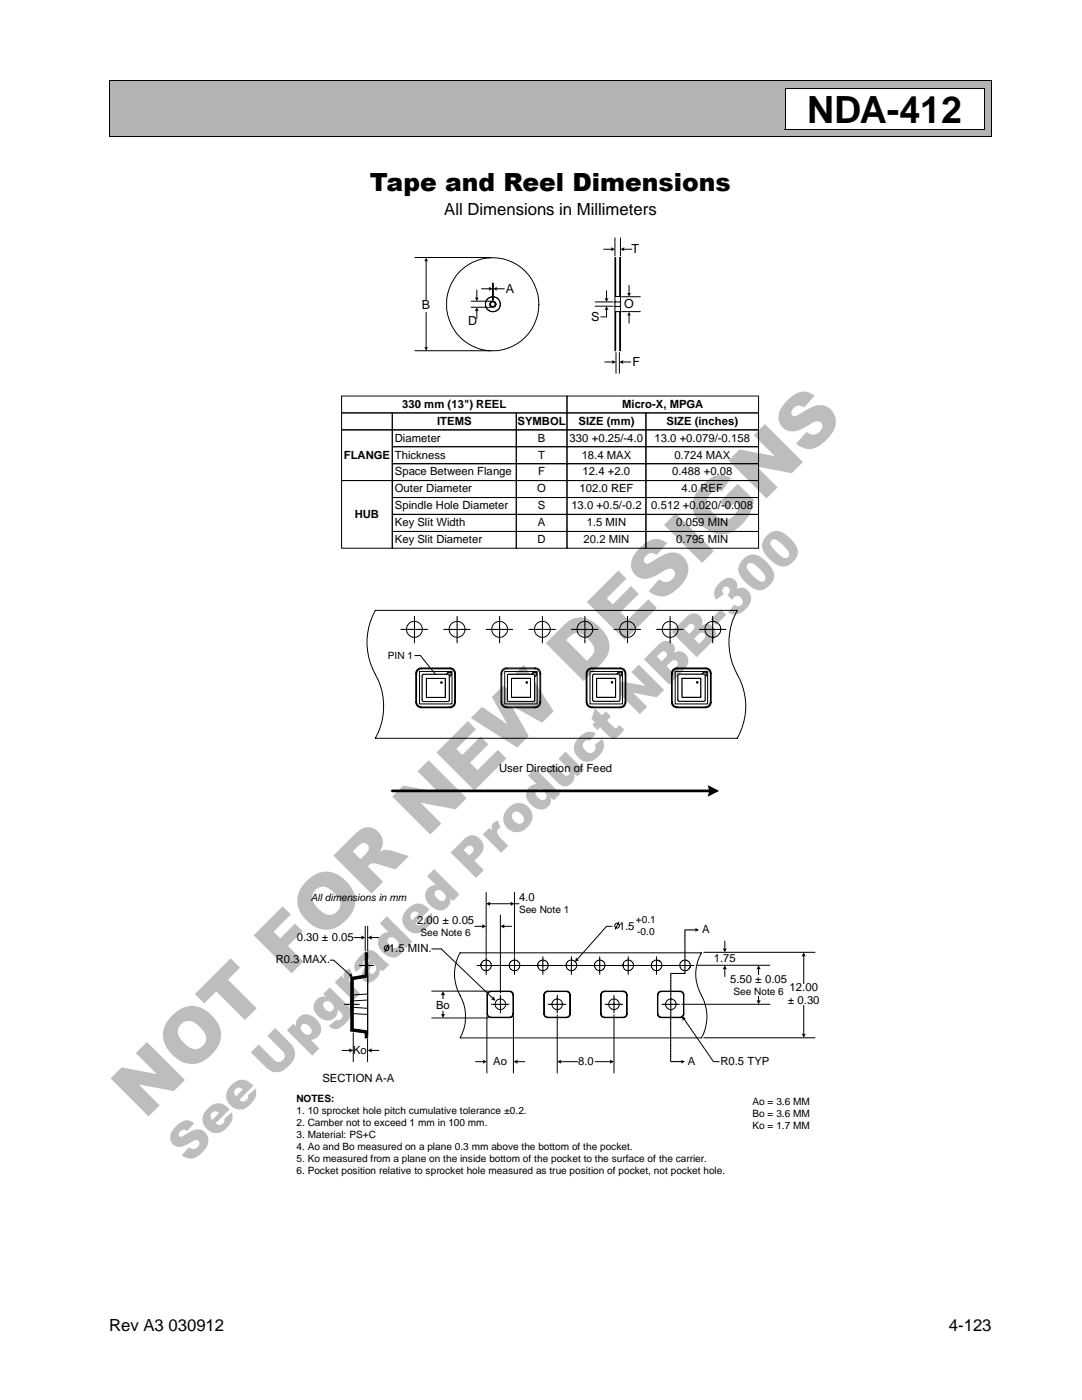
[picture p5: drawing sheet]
<svg xmlns="http://www.w3.org/2000/svg" width="216mm" height="279mm" viewBox="0 0 216 279" stroke-linecap="round" stroke-linejoin="round" font-family="sans-serif">
<defs><g id="words">
<text font-size="15" fill="#bdbdbd" x="28.9" y="223.6" transform="rotate(-45 28.9 223.6)">NOT FOR NEW DESIGNS</text>
<text font-size="10" fill="#bdbdbd" x="37.7" y="232.5" transform="rotate(-45 37.7 232.5)">See Upgraded Product NBB-300</text>
<text font-size="7.5" x="161.1" y="24.5">NDA-412</text>
<text font-size="5" x="73.8" y="38.1">Tape and Reel Dimensions</text>
<g font-size="3.3">
<text x="88.6" y="42.8">All Dimensions in Millimeters</text>
<text x="21.8" y="265.6">Rev A3 030912</text>
<text x="189.4" y="265.6">4-123</text>
</g>
<g font-size="2.5">
<text x="126" y="50.5">T</text>
<text x="100.9" y="58.4">A</text>
<text x="84.2" y="61.7">B</text>
<text x="93.4" y="64.8">D</text>
<text x="117.9" y="64">S</text>
<text x="124.5" y="61.5">O</text>
<text x="126.2" y="73">F</text>
</g>
<g font-size="2.3">
<text x="80.3" y="81.4">330 mm (13&quot;) REEL</text>
<text x="124.1" y="81.4">Micro-X, MPGA</text>
<text x="78.8" y="88.1">Diameter</text>
<text x="87.2" y="84.8">ITEMS</text>
<text x="103.3" y="84.8">SYMBOL</text>
<text x="107.3" y="88.1">B</text>
<text x="113.7" y="88.1">330 +0.25/-4.0</text>
<text x="115.4" y="84.8">SIZE (mm)</text>
<text x="130.6" y="88.1">13.0 +0.079/-0.158</text>
<text x="133" y="84.8">SIZE (inches)</text>
<text x="68.6" y="91.5">FLANGE</text>
<text x="78.8" y="91.5">Thickness</text>
<text x="78.8" y="94.9">Space Between Flange</text>
<text x="107.4" y="91.5">T</text>
<text x="107.4" y="94.9">F</text>
<text x="116.1" y="91.5">18.4 MAX</text>
<text x="116.2" y="94.9">12.4 +2.0</text>
<text x="134.1" y="94.9">0.488 +0.08</text>
<text x="134.6" y="91.5">0.724 MAX</text>
<text x="78.8" y="98.3">Outer Diameter</text>
<text x="78.8" y="101.6">Spindle Hole Diameter</text>
<text x="107.2" y="98.3">O</text>
<text x="107.3" y="101.6">S</text>
<text x="114" y="101.6">13.0 +0.5/-0.2</text>
<text x="115.6" y="98.3">102.0 REF</text>
<text x="130" y="101.6">0.512 +0.020/-0.008</text>
<text x="136" y="98.3">4.0 REF</text>
<text x="70.8" y="103.4">HUB</text>
<text x="78.8" y="105">Key Slit Width</text>
<text x="107.3" y="105">A</text>
<text x="117.1" y="105">1.5 MIN</text>
<text x="134.9" y="105">0.059 MIN</text>
<text x="78.8" y="108.4">Key Slit Diameter</text>
<text x="107.3" y="108.4">D</text>
<text x="116.4" y="108.4">20.2 MIN</text>
<text x="134.9" y="108.4">0.795 MIN</text>
<text x="99.6" y="154">User Direction of Feed</text>
<text x="103.6" y="179.8">4.0</text>
<text x="83.2" y="184.3">2.00 ± 0.05</text>
<text x="123.5" y="185.5">1.5</text>
<text x="59.2" y="187.8">0.30 ± 0.05</text>
<text x="77.6" y="190">1.5 MIN.</text>
<text x="140.1" y="186.2">A</text>
<text x="55" y="192.3">R0.3 MAX.</text>
<text x="142.4" y="192">1.75</text>
<text x="145.7" y="196.1">5.50 ± 0.05</text>
<text x="157.5" y="197.7">12.00</text>
<text x="87" y="201.3">Bo</text>
<text x="157.2" y="200.4">± 0.30</text>
<text x="64.3" y="215.9">SECTION A-A</text>
<text x="70.5" y="210.3">Ko</text>
<text x="98.4" y="212.6">Ao</text>
<text x="115.4" y="212.6">8.0</text>
<text x="137.3" y="212.6">A</text>
<text x="143.8" y="212.6">R0.5 TYP</text>
</g>
<g font-size="2">
<text x="77.4" y="131.4">PIN 1</text>
<text x="62" y="179.8">All dimensions in mm</text>
<text x="103.6" y="182.3">See Note 1</text>
<text x="126.9" y="184.3">+0.1</text>
<text x="83.9" y="186.8">See Note 6</text>
<text x="127.2" y="186.7">-0.0</text>
<text x="146.4" y="198.6">See Note 6</text>
<text x="59.1" y="219.9">NOTES:</text>
<text x="150.1" y="220.5">Ao = 3.6 MM</text>
<text x="59.1" y="222.3">1. 10 sprocket hole pitch cumulative tolerance ±0.2.</text>
<text x="59.1" y="224.7">2. Camber not to exceed 1 mm in 100 mm.</text>
<text x="59.1" y="227.1">3. Material: PS+C</text>
<text x="150.1" y="222.9">Bo = 3.6 MM</text>
<text x="150.1" y="225.3">Ko = 1.7 MM</text>
<text x="59.1" y="229.5">4. Ao and Bo measured on a plane 0.3 mm above the bottom of the pocket.</text>
<text x="59.1" y="231.9">5. Ko measured from a plane on the inside bottom of the pocket to the surface of the carrier.</text>
<text x="59.1" y="234.3">6. Pocket position relative to sprocket hole measured as true position of pocket, not pocket hole.</text>
</g>
</g></defs>
<path d="M21.8 16.1h176.1v11.2h-176.1z" fill="#b3b3b3"/>
<path d="M21.8 16.1h176.1M21.8 16v11.3M197.9 16.1v11.3M21.7 27.3h176.2" fill="none" stroke="#000" stroke-width=".2"/>
<path d="M156.7 17.6h39.7v8.2h-39.7z" fill="#fff"/>
<path d="M156.7 17.6h39.7M156.7 17.5v8.3M196.4 17.6v8.3M156.6 25.8h39.8" fill="none" stroke="#000" stroke-width=".2"/>
<path d="M199.7 24.4h16.2v249.1h-16.2z" fill="#fff"/>
<g fill="none" stroke="#000" stroke-width=".2">
<path d="M98.3 60.1l.1 .2a.4 .4 0 0 1 .3 .6l.2 .1h-1.1l.2-.1a.42 .42 0 0 1 .3-.6z"/>
<circle cx="98.3" cy="60.7" r="9.3"/>
<circle cx="98.3" cy="60.7" r="1.5"/>
<circle cx="98.3" cy="60.7" r=".61"/>
</g>
<g fill="#fff" stroke="#000" stroke-width=".2">
<path d="M98.3 60.1v.4z"/>
<path d="M98.5 60.8l.3 .2z"/>
<path d="M97.8 61l.4-.2z"/>
<circle cx="98.3" cy="60.7" r=".39"/>
</g>
<circle cx="98.3" cy="60.7" r=".35" fill="#fff"/>
<path d="M82.8 51.4h15.2M85 52v17.4M95.1 57.9v1.6M96.1 57.6h1.6M98.3 56.5v3.4M98.4 56.5v3.4M99 57.6h1.6M82.8 70h15.2M94 60.1h4M94 61.3h4M95.1 61.9v1.7" fill="none" stroke="#000" stroke-width=".2"/>
<path d="M85 51.4l.4 .8h-.8zM97.5 57.2l.8 .4-.8 .4zM98.4 57.6l.8-.4v.8zM84.6 69.2l.4 .1 .4-.1-.4 .8zM94.7 59.3l.3 .1 .5-.1-.4 .8zM95.1 61.3l.4 .8h-.8z" fill="#000"/>
<path d="M83.9 59.9h2.2v2.2h-2.2z" fill="#fff"/>
<g fill="none" stroke="#000" stroke-width=".2">
<path d="M120.5 49.7h1.6M121 58v1.7M122.7 51.4h.2v7.8h.8v-7.8h.1v18.6h-.1v-7.8h-.8v7.8h-.2zM122.7 47.5v3.6M123.8 47.5v3.6M124 59.2h3.8M124.4 49.7h1.7M125.5 57v1.6M68.2 79h44.9v3.4h-44.9zM113.1 79h38.3v3.4h-38.3zM118.8 60.3h3.5M118.8 61.1h3.5"/>
<path d="M120.7 72.2h1.6M121 61.7v1.5h-1.1M122.7 60.3h1.1M122.7 61.2h1.1M122.9 70.4v4.1M123.6 70.4v4.1M124 62.2h3.8M124.2 72.2h1.7M125.5 62.8v1.7M68.2 82.4h10.1v3.4h-10.1zM68.2 85.8h10.1v10.1h-10.1zM68.2 95.9h10.1v13.5h-10.1z"/>
<path d="M78.3 82.4h24.7v3.4h-24.7zM78.3 85.8h24.7v3.4h-24.7zM78.3 89.2h24.7v3.3h-24.7zM78.3 92.5h24.7v3.4h-24.7zM78.3 95.9h24.7v3.4h-24.7zM78.3 99.3h24.7v3.4h-24.7zM103 82.4h10.1v3.4h-10.1zM103 85.8h10.1v3.4h-10.1zM103 89.2h10.1v3.3h-10.1zM103 92.5h10.1v3.4h-10.1zM103 95.9h10.1v3.4h-10.1zM103 99.3h10.1v3.4h-10.1z"/>
<path d="M113.1 82.4h15.8v3.4h-15.8zM113.1 85.8h15.8v3.4h-15.8zM113.1 89.2h15.8v3.3h-15.8zM113.1 92.5h15.8v3.4h-15.8zM113.1 95.9h15.8v3.4h-15.8zM113.1 99.3h15.8v3.4h-15.8zM128.9 82.4h22.5v3.4h-22.5zM128.9 85.8h22.5v3.4h-22.5zM128.9 89.2h22.5v3.3h-22.5zM128.9 92.5h22.5v3.4h-22.5zM128.9 95.9h22.5v3.4h-22.5zM128.9 99.3h22.5v3.4h-22.5z"/>
<path d="M78.3 102.7h24.7v3.4h-24.7zM78.3 106.1h24.7v3.3h-24.7zM103 102.7h10.1v3.4h-10.1zM103 106.1h10.1v3.3h-10.1zM113.1 102.7h15.8v3.4h-15.8zM113.1 106.1h15.8v3.3h-15.8zM128.9 102.7h22.5v3.4h-22.5zM128.9 106.1h22.5v3.3h-22.5zM74.9 121.8h72.2a13.4 13.4 0 0 0 .6 13.9 12.8 12.8 0 0 1-.6 11.6h-72.2a13.5 13.5 0 0 0-.5-13.8 13 13 0 0 1 .5-11.7zM80 125.6h.3M80.4 125.6h.1M80.5 125.6h.3"/>
<path d="M80.9 125.6h.1M81.1 125.6h.3M81.5 125.6h.1M81.6 125.6h.3M82 125.6h.1M82.1 125.6h.3M82.5 125.6h.1M82.7 125.3v.3h.3M82.7 123h.1M82.7 123.1v.3M82.7 123.5v.1M82.7 123.7v.3"/>
<path d="M82.7 124.1h.1M82.7 124.2v.3M82.7 124.6v.1M82.7 124.8v.3M82.7 125.2h.1M82.7 125.7v.1M82.7 125.8v.3M82.7 126.2v.1M82.7 126.4v.3M82.7 126.8h.1M82.7 126.9v.3M82.7 127.3v.1"/>
<path d="M82.7 127.5v.3M82.7 127.8v.1M82.7 128v.3M83.1 125.6h.1M83.2 125.6h.3M83.6 125.6h.1M83.8 125.6h.3M84.2 125.6h.1M84.3 125.6h.3M84.7 125.6h.1M84.9 125.6h.3M85.2 125.6h.1"/>
<path d="M88.5 125.6h.3M88.9 125.6h.1M89 125.6h.3M89.5 125.6h.1M89.6 125.6h.3M90 125.6h.1M90.1 125.6h.3M90.5 125.6h.1M90.7 125.6h.3M91.1 125.6h.1M91.2 125.3v.3h.3M91.2 123h.1"/>
<path d="M91.2 123.1v.3M91.2 123.5v.1M91.2 123.7v.3M91.2 124.1h.1M91.2 124.2v.3M91.2 124.6v.1M91.2 124.8v.3M91.2 125.2h.1M91.2 125.7v.1M91.2 125.8v.3M91.2 126.2v.1M91.2 126.4v.3"/>
<path d="M91.2 126.8h.1M91.2 126.9v.3M91.2 127.3v.1M91.2 127.5v.3M91.2 127.8v.1M91.2 128v.3M91.6 125.6h.1M91.8 125.6h.3M92.1 125.6h.1M92.3 125.6h.3M92.7 125.6h.1M92.8 125.6h.3"/>
<path d="M93.2 125.6h.1M93.4 125.6h.3M93.8 125.6h.1M97 125.6h.3M97.4 125.6h.1M97.5 125.6h.3M97.9 125.6h.1M98.1 125.6h.3M98.5 125.6h.1M98.6 125.6h.3M99 125.6h.1M99.2 125.6h.3"/>
<path d="M99.5 125.6h.1M99.7 125.3v.3h.3M99.7 123h.1M99.7 123.1v.3M99.7 123.5v.1M99.7 123.7v.3M99.7 124.1h.1M99.7 124.2v.3M99.7 124.6v.1M99.7 124.8v.3M99.7 125.2h.1M99.7 125.7v.1"/>
<path d="M99.7 125.8v.3M99.7 126.2v.1M99.7 126.4v.3M99.7 126.8h.1M99.7 126.9v.3M99.7 127.3v.1M99.7 127.5v.3M99.7 127.8v.1M99.7 128v.3M100.1 125.6h.1M100.2 125.6h.3M100.6 125.6h.1"/>
<path d="M100.8 125.6h.3M101.2 125.6h.1M101.3 125.6h.3M101.7 125.6h.1M101.9 125.6h.3M102.3 125.6h.1M105.5 125.6h.3M105.9 125.6h.1M106.1 125.6h.3M106.4 125.6h.1M106.6 125.6h.3M107 125.6h.1"/>
<path d="M107.1 125.6h.3M107.5 125.6h.1M107.7 125.6h.3M108.1 125.6h.1M108.2 125.3v.3h.3M108.2 123h.1M108.2 123.1v.3M108.2 123.5v.1M108.2 123.7v.3M108.2 124.1h.1M108.2 124.2v.3M108.2 124.6v.1"/>
<path d="M108.2 124.8v.3M108.2 125.2h.1M108.2 125.7v.1M108.2 125.8v.3M108.2 126.2v.1M108.2 126.4v.3M108.2 126.8h.1M108.2 126.9v.3M108.2 127.3v.1M108.2 127.5v.3M108.2 127.8v.1M108.2 128v.3"/>
<path d="M108.6 125.6h.1M108.8 125.6h.3M109.1 125.6h.1M109.3 125.6h.3M109.7 125.6h.1M109.8 125.6h.3M110.2 125.6h.1M110.4 125.6h.3M110.8 125.6h.1M114 125.6h.3M114.4 125.6h.1M114.5 125.6h.4"/>
<path d="M114.9 125.6h.1M115.1 125.6h.3M115.5 125.6h.1M115.6 125.6h.3M116 125.6h.1M116.2 125.6h.3M116.5 125.6h.1M116.7 125.3v.3h.3M116.7 123h.1M116.7 123.1v.3M116.7 123.5v.1M116.7 123.7v.3"/>
<path d="M116.7 124.1h.1M116.7 124.2v.3M116.7 124.6v.1M116.7 124.8v.3M116.7 125.2h.1M116.7 125.7v.1M116.7 125.8v.3M116.7 126.2v.1M116.7 126.4v.3M116.7 126.8h.1M116.7 126.9v.3M116.7 127.3v.1"/>
<path d="M116.7 127.5v.3M116.7 127.8v.1M116.7 128v.3M117.1 125.6h.1M117.2 125.6h.3M117.6 125.6h.1M117.8 125.6h.3M118.2 125.6h.1M118.3 125.6h.3M118.7 125.6h.1M118.9 125.6h.3M119.3 125.6h.1"/>
<path d="M122.5 125.6h.3M122.9 125.6h.1M123.1 125.6h.3M123.4 125.6h.1M123.6 125.6h.3M124 125.6h.1M124.1 125.6h.3M124.5 125.6h.1M124.7 125.6h.3M125.1 125.6h.1M125.2 125.3v.3h.3M125.2 123h.1"/>
<path d="M125.2 123.1v.3M125.2 123.5v.1M125.2 123.7v.3M125.2 124.1h.1M125.2 124.2v.3M125.2 124.6v.1M125.2 124.8v.3M125.2 125.2h.1M125.2 125.7v.1M125.2 125.8v.3M125.2 126.2v.1M125.2 126.4v.3"/>
<path d="M125.2 126.8h.1M125.2 126.9v.3M125.2 127.3v.1M125.2 127.5v.3M125.2 127.8v.1M125.2 128v.3M125.6 125.6h.1M125.8 125.6h.3M126.2 125.6h.1M126.3 125.6h.3M126.7 125.6h.1M126.8 125.6h.3"/>
<path d="M127.2 125.6h.1M127.4 125.6h.3M127.8 125.6h.1M131 125.6h.3M131.4 125.6h.1M131.6 125.6h.2M131.9 125.6h.1M132.1 125.6h.3M132.5 125.6h.1M132.6 125.6h.3M133 125.6h.1M133.2 125.6h.3"/>
<path d="M133.6 125.6h.1M133.7 125.3v.3h.3M133.7 123h.1M133.7 123.1v.3M133.7 123.5v.1M133.7 123.7v.3M133.7 124.1h.1M133.7 124.2v.3M133.7 124.6v.1M133.7 124.8v.3M133.7 125.2h.1M133.7 125.7v.1"/>
<path d="M133.7 125.8v.3M133.7 126.2v.1M133.7 126.4v.3M133.7 126.8h.1M133.7 126.9v.3M133.7 127.3v.1M133.7 127.5v.3M133.7 127.8v.1M133.7 128v.3M134.1 125.6h.1M134.2 133.7l.2-.2 .6-.2h5.8a1.02 1.02 0 0 1 1.1 1.1v5.8a1.05 1.05 0 0 1-1.1 1h-5.8a1.09 1.09 0 0 1-1-1v-5.8zM134.2 125.6h.4"/>
<path d="M134.3 133.9l.6-.4h.3h5.5a1.02 1.02 0 0 1 1.1 1v5.5a1.09 1.09 0 0 1-1.1 1.1h-5.5a1.09 1.09 0 0 1-1.1-1.1v-5.5zM134.6 125.6h.1M134.7 134h6.5v6.5h-6.5zM134.8 125.6h.3M135.2 125.6h.1M135.3 125.6h.3M135.7 125.6h.1M135.9 125.6h.3M136.2 125.6h.1M136.4 140h3.2M139.5 125.6h.3M139.9 125.6h.1"/>
<path d="M140.1 134.6l.3-.4h.7v.6M140.1 125.6h.3M140.5 125.6h.1M140.6 125.6h.3M141 125.6h.1M141.1 125.6h.3M141.5 125.6h.1M141.7 125.6h.3M142.1 125.6h.1M142.2 123h.1M142.2 123.1v.3M142.2 123.5v.1"/>
<path d="M142.2 123.7v.3M142.2 124.1h.1M142.2 124.2v.3M142.2 124.6v.1M142.2 124.8v.3M142.2 125.2h.1M142.2 125.3v.3h.3M142.2 125.7v.1M142.2 125.8v.3M142.2 126.2v.1M142.2 126.4v.3M142.2 126.8h.1"/>
<path d="M142.2 126.9v.3M142.2 127.3v.1M142.2 127.5v.3M142.2 127.8v.1M142.2 128v.3M142.6 125.6h.1M142.8 125.6h.3M143.2 125.6h.1M143.3 125.6h.3M143.7 125.6h.1M143.8 125.6h.3M144.2 125.6h.1"/>
<path d="M144.4 125.6h.3M144.8 125.6h.1"/>
<circle cx="82.7" cy="125.6" r="1.59"/>
<circle cx="91.2" cy="125.6" r="1.58"/>
<circle cx="99.7" cy="125.6" r="1.58"/>
<circle cx="108.2" cy="125.6" r="1.59"/>
<circle cx="116.7" cy="125.6" r="1.59"/>
<circle cx="125.2" cy="125.6" r="1.59"/>
<circle cx="133.7" cy="125.6" r="1.59"/>
<circle cx="142.2" cy="125.6" r="1.58"/>
</g>
<path d="M121.9 49.3l.8 .4-.8 .4zM123.8 49.7l.8-.4v.8zM125.1 58.4h.8l-.4 .8zM120.6 59.5h.8l-.4 .8zM121 61.1l.4 .8h-.8zM122.1 71.9l.8 .3-.8 .4zM123.6 72.2l.8-.3v.7zM125.5 62.2l.4 .8-.2-.1-.6 .1zM141.2 156.7l2.3 1.1-2.3 1.2 .2-.9z" fill="#000"/>
<path d="M78.3 157.8h63.5" fill="none" stroke="#000" stroke-width=".54"/>
<path d="M140.4 134.2h.7v.5l-.8 .8h-.7v-.5z" fill="#9a9a9a" stroke="#000" stroke-width=".2"/>
<path d="M135.3 134.7l.2-.1h5l.2 .2-.1 5-.2 .2h-4.9l-.2-.2z" fill="none" stroke="#000" stroke-width=".2"/>
<path d="M135.4 134.6h5l.3 .1v5.1l-.3 .2-5-.1-.1-.2v-4.9z" fill="#fff" stroke="#000" stroke-width=".2"/>
<g fill="none" stroke="#000" stroke-width=".2">
<path d="M117.2 133.7l.8-.4h5.8a1.02 1.02 0 0 1 1.1 1.1v5.8a1.09 1.09 0 0 1-1.1 1h-5.8a1.13 1.13 0 0 1-1-1v-5.8zM117.3 133.9l.9-.4h5.5a1.02 1.02 0 0 1 1 1v5.5a1.09 1.09 0 0 1-1 1.1h-5.5a1.12 1.12 0 0 1-1.1-1.1v-5.5zM117.7 134h6.5v6.5h-6.5zM119.1 135.4h.1M119.1 135.5h.1M119.1 135.6v.1M119.1 135.7v.1M119.1 135.9h.1M119.1 136h.1M119.1 136.1h.1M119.1 136.2h.1M119.1 136.4h.1"/>
<path d="M119.1 136.5h.1M119.1 136.6h.1M119.1 136.7h.1M119.1 136.8v.1M119.1 136.9v.1M119.1 137.1h.1M119.1 137.2h.1M119.1 137.3v.1M119.1 137.4v.1M119.1 137.5v.1M119.1 137.7h.1M119.1 137.8h.1"/>
<path d="M119.1 137.9h.1M119.1 138v.1M119.1 138.2h.1M119.1 138.3h.1M119.1 138.4h.1M119.1 138.5h.1M119.1 138.6v.1M119.1 138.7v.1M119.1 138.9h.1M119.1 139h.1M119.1 139.1h.1M119.2 135.4h.1"/>
<path d="M119.2 139.1h.1M119.3 135.4h.1M119.3 139.1h.1M119.3 140h3.3M119.4 135.4h.1M119.5 139.1h.1M119.5 135.4h.1M119.6 139.1h.1M119.7 135.4h.1M119.7 139.1h.1M119.8 135.4h.1M119.8 139.1h.1"/>
<path d="M119.9 135.4h.1M120 139.1h.1M120 135.4h.1M120.1 139.1h.1M120.1 135.4h.1M120.2 139.1h.1M120.3 135.4h.1M120.3 139.1h.1M120.4 135.4h.1M120.4 139.1h.1M120.5 135.4h.1M120.5 139.1h.1"/>
<path d="M120.6 135.4h.1M120.7 139.1h.1M120.8 135.4h.1M120.8 139.1h.1M120.9 135.4h.1M120.9 139.1h.1M121 135.4h.1M121 139.1h.1M121.1 135.4h.1M121.1 139.1h.1M121.2 135.4h.1M121.3 139.1h.1"/>
<path d="M121.3 135.4h.1M121.4 139.1h.1M121.5 135.4h.1M121.5 139.1h.1M121.6 135.4h.1M121.6 139.1h.1M121.7 135.4h.1M121.8 139.1h.1M121.8 135.4h.1M121.9 139.1h.1M121.9 135.4h.1M122 139.1h.1"/>
<path d="M122.1 135.4h.1M122.1 139.1h.1M122.2 135.4h.1M122.2 139.1h.1M122.3 135.4h.1M122.3 139.1h.1M122.4 135.4h.1M122.5 139.1h.1M122.6 135.4h.1M122.6 139.1h.1M122.7 135.4h.1M122.7 139.1h.1"/>
<path d="M122.8 135.4h.1M122.9 139.1h-.1M122.9 135.4h.1M122.9 135.5h.1M122.9 135.6h.1M122.9 135.7h.1M122.9 135.8v.1M122.9 136h.1M122.9 136.1h.1M122.9 136.2h.1M122.9 136.3v.1M122.9 136.4v.1"/>
<path d="M122.9 136.6h.1M122.9 136.7h.1M122.9 136.8h.1M122.9 136.9h.1M122.9 137v.1M122.9 137.2h.1M122.9 137.3h.1M122.9 137.4h.1M122.9 137.5h.1M122.9 137.6v.1M122.9 137.8h.1M122.9 137.9h.1"/>
<path d="M122.9 138h.1M122.9 138.1v.1M122.9 138.2v.1M122.9 138.4h.1M122.9 138.5h.1M122.9 138.6h.1M122.9 138.7h.1M122.9 138.8v.1M122.9 139h.1M123.1 134.6l.3-.4h.7v.6M136.1 135.4h.1M136.1 135.5h.1"/>
<path d="M136.1 135.6v.1M136.1 135.7v.1M136.1 135.9h.1M136.1 136h.1M136.1 136.1h.1M136.1 136.2h.1M136.1 136.4h.1M136.1 136.5h.1M136.1 136.6h.1M136.1 136.7h.1M136.1 136.8v.1M136.1 136.9v.1"/>
<path d="M136.1 137.1h.1M136.1 137.2h.1M136.1 137.3v.1M136.1 137.4v.1M136.1 137.5v.1M136.1 137.7h.1M136.1 137.8h.1M136.1 137.9h.1M136.1 138v.1M136.1 138.2h.1M136.1 138.3h.1M136.1 138.4h.1"/>
<path d="M136.1 138.5h.1M136.1 138.6v.1M136.1 138.7v.1M136.1 138.9h.1M136.1 139h.1M136.1 139.1h.1M136.2 135.4h.1M136.2 139.1h.1M136.3 135.4h.1M136.4 139.1h.1M136.4 135.4h.1M136.5 139.1h.1"/>
<path d="M136.5 135.4h.1M136.6 139.1h.1M136.7 135.4h.1M136.7 139.1h.1M136.8 135.4h.1M136.8 139.1h.1M136.9 135.4h.1M136.9 139.1h.1M137 135.4h.1M137.1 139.1h.1M137.2 135.4h.1M137.2 139.1h.1"/>
<path d="M137.3 135.4h.1M137.3 139.1h.1M137.4 135.4h.1M137.4 139.1h.1M137.5 135.4h.1M137.5 139.1h.1M137.6 135.4h.1M137.7 139.1h.1M137.8 135.4h.1M137.8 139.1h.1M137.9 135.4h.1M137.9 139.1h.1"/>
<path d="M138 135.4h.1M138 139.1h.1M138.1 135.4h.1M138.2 139.1h.1M138.2 135.4h.1M138.3 139.1h.1M138.4 135.4h.1M138.4 139.1h.1M138.5 135.4h.1M138.5 139.1h.1M138.6 135.4h.1M138.6 139.1h.1"/>
<path d="M138.7 135.4h.1M138.7 139.1h.1M138.8 135.4h.1M138.9 139.1h.1M139 135.4h.1M139 139.1h.1M139.1 135.4h.1M139.1 139.1h.1M139.2 135.4h.1M139.2 139.1h.1M139.3 135.4h.1M139.3 139.1h.1"/>
<path d="M139.4 135.4h.1M139.5 139.1h.1M139.6 135.4h.1M139.6 139.1h.1M139.7 135.4h.1M139.7 139.1h.1M139.8 135.4h.1M139.8 139.1h.1M139.8 135.5h.1M139.8 135.6h.1M139.8 135.7h.1M139.8 135.8v.1"/>
<path d="M139.8 136h.1M139.8 136.1h.1M139.8 136.2h.1M139.8 136.3v.1M139.8 136.4v.1M139.8 136.6h.1M139.8 136.7h.1M139.8 136.8h.1M139.8 136.9h.1M139.8 137v.1M139.8 137.2h.1M139.8 137.3h.1"/>
<path d="M139.8 137.4h.1M139.8 137.5h.1M139.8 137.6v.1M139.8 137.8h.1M139.8 137.9h.1M139.8 138h.1M139.8 138.1v.1M139.8 138.2v.1M139.8 138.4h.1M139.8 138.5h.1M139.8 138.6h.1M139.8 138.7h.1"/>
<path d="M139.8 138.8v.1M139.8 139h.1"/>
</g>
<path d="M122 136.1h.3v.2h-.3zM139 136.1h.3v.2h-.3z" fill="#000"/>
<path d="M122 136.1h.3v.2h-.3zM139 136.1h.3v.2h-.3z" fill="#000" stroke="#000" stroke-width=".2"/>
<path d="M123.4 134.2h.7v.5l-.8 .8h-.7v-.5z" fill="#9a9a9a" stroke="#000" stroke-width=".2"/>
<path d="M118.3 134.7l.2-.1h5l.2 .2-.1 5-.2 .2h-4.9l-.2-.2z" fill="none" stroke="#000" stroke-width=".2"/>
<path d="M118.4 134.6h5.1l.2 .2v4.9l-.2 .2h-5.1l-.1-.2v-4.9z" fill="#fff" stroke="#000" stroke-width=".2"/>
<g fill="none" stroke="#000" stroke-width=".2">
<path d="M100.2 133.7l.5-.4h.3h5.8a1.02 1.02 0 0 1 1.1 1.1v5.8a1.09 1.09 0 0 1-1.1 1h-5.8a1.09 1.09 0 0 1-1-1v-5.8zM100.3 133.9l.9-.4h5.5a1.02 1.02 0 0 1 1 1v5.5a1.09 1.09 0 0 1-1 1.1h-5.5a1.09 1.09 0 0 1-1.1-1.1v-5.5zM100.7 134h6.5v6.5h-6.5zM102.1 135.4h.1M102.1 135.5h.1M102.1 135.6v.1M102.1 135.7v.1M102.1 135.9h.1M102.1 136h.1M102.1 136.1h.1M102.1 136.2h.1M102.1 136.4h.1"/>
<path d="M102.1 136.5h.1M102.1 136.6h.1M102.1 136.7h.1M102.1 136.8v.1M102.1 136.9v.1M102.1 137.1h.1M102.1 137.2h.1M102.1 137.3v.1M102.1 137.4v.1M102.1 137.5v.1M102.1 137.7h.1M102.1 137.8h.1"/>
<path d="M102.1 137.9h.1M102.1 138v.1M102.1 138.2h.1M102.1 138.3h.1M102.1 138.4h.1M102.1 138.5h.1M102.1 138.6v.1M102.1 138.7v.1M102.1 138.9h.1M102.1 139h.1M102.1 139.1h.1M102.2 135.4h.1"/>
<path d="M102.2 139.1h.1M102.3 135.4h.1M102.3 139.1h.1M102.3 140h3.3M102.4 135.4h.1M102.4 139.1h.1M102.6 135.4h.1M102.6 139.1h.1M102.7 135.4h.1M102.7 139.1h.1M102.8 135.4h.1M102.8 139.1h.1"/>
<path d="M102.9 135.4h.1M102.9 139.1h.1M103 135.4h.1M103.1 139.1h.1M103.1 135.4h.1M103.2 139.1h.1M103.3 135.4h.1M103.3 139.1h.1M103.4 135.4h.1M103.4 139.1h.1M103.5 135.4h.1M103.5 139.1h.1"/>
<path d="M103.6 135.4h.1M103.7 139.1h.1M103.7 135.4h.1M103.8 139.1h.1M103.9 135.4h.1M103.9 139.1h.1M104 135.4h.1M104 139.1h.1M104.1 135.4h.1M104.1 139.1h.1M104.2 135.4h.1M104.2 139.1h.1"/>
<path d="M104.4 135.4h.1M104.4 139.1h.1M104.5 135.4h.1M104.5 139.1h.1M104.6 135.4h.1M104.6 139.1h.1M104.7 135.4h.1M104.7 139.1h.1M104.8 135.4h.1M104.9 139.1h.1M104.9 135.4h.1M105 139.1h.1"/>
<path d="M105.1 135.4h.1M105.1 139.1h.1M105.2 135.4h.1M105.2 139.1h.1M105.3 135.4h.1M105.3 139.1h.1M105.4 135.4h.1M105.5 139.1h.1M105.5 135.4h.1M105.6 139.1h.1M105.7 135.4h.1M105.7 139.1h.1"/>
<path d="M105.8 135.4h.1M105.9 139.1h-.1M105.9 135.4h.1M105.9 135.5h.1M105.9 135.6h.1M105.9 135.7h.1M105.9 135.8v.1M105.9 136h.1M105.9 136.1h.1M105.9 136.2h.1M105.9 136.3v.1M105.9 136.4v.1"/>
<path d="M105.9 136.6h.1M105.9 136.7h.1M105.9 136.8h.1M105.9 136.9h.1M105.9 137v.1M105.9 137.2h.1M105.9 137.3h.1M105.9 137.4h.1M105.9 137.5h.1M105.9 137.6v.1M105.9 137.8h.1M105.9 137.9h.1"/>
<path d="M105.9 138h.1M105.9 138.1v.1M105.9 138.2v.1M105.9 138.4h.1M105.9 138.5h.1M105.9 138.6h.1M105.9 138.7h.1M105.9 138.8v.1M105.9 139h.1M106 134.6l.4-.4h.6v.6M119.1 135.4h.1M119.1 135.5h.1"/>
<path d="M119.1 135.6v.1M119.1 135.7v.1M119.1 135.9h.1M119.1 136h.1M119.1 136.1h.1M119.1 136.2h.1M119.1 136.4h.1M119.1 136.5h.1M119.1 136.6h.1M119.1 136.7h.1M119.1 136.8v.1M119.1 136.9v.1"/>
<path d="M119.1 137.1h.1M119.1 137.2h.1M119.1 137.3v.1M119.1 137.4v.1M119.1 137.5v.1M119.1 137.7h.1M119.1 137.8h.1M119.1 137.9h.1M119.1 138v.1M119.1 138.2h.1M119.1 138.3h.1M119.1 138.4h.1"/>
<path d="M119.1 138.5h.1M119.1 138.6v.1M119.1 138.7v.1M119.1 138.9h.1M119.1 139h.1M119.1 139.1h.1M119.2 135.4h.1M119.2 139.1h.1M119.3 135.4h.1M119.3 139.1h.1M119.4 135.4h.1M119.5 139.1h.1"/>
<path d="M119.5 135.4h.1M119.6 139.1h.1M119.7 135.4h.1M119.7 139.1h.1M119.8 135.4h.1M119.8 139.1h.1M119.9 135.4h.1M120 139.1h.1M120 135.4h.1M120.1 139.1h.1M120.1 135.4h.1M120.2 139.1h.1"/>
<path d="M120.3 135.4h.1M120.3 139.1h.1M120.4 135.4h.1M120.4 139.1h.1M120.5 135.4h.1M120.5 139.1h.1M120.6 135.4h.1M120.7 139.1h.1M120.8 135.4h.1M120.8 139.1h.1M120.9 135.4h.1M120.9 139.1h.1"/>
<path d="M121 135.4h.1M121 139.1h.1M121.1 135.4h.1M121.1 139.1h.1M121.2 135.4h.1M121.3 139.1h.1M121.3 135.4h.1M121.4 139.1h.1M121.5 135.4h.1M121.5 139.1h.1M121.6 135.4h.1M121.6 139.1h.1"/>
<path d="M121.7 135.4h.1M121.8 139.1h.1M121.8 135.4h.1M121.9 139.1h.1M121.9 135.4h.1M122 139.1h.1M122.1 135.4h.1M122.1 139.1h.1M122.2 135.4h.1M122.2 139.1h.1M122.3 135.4h.1M122.3 139.1h.1"/>
<path d="M122.4 135.4h.1M122.5 139.1h.1M122.6 135.4h.1M122.6 139.1h.1M122.7 135.4h.1M122.7 139.1h.1M122.8 135.4h.1M122.9 139.1h-.1M122.9 135.4h.1M122.9 135.5h.1M122.9 135.6h.1M122.9 135.7h.1"/>
<path d="M122.9 135.8v.1M122.9 136h.1M122.9 136.1h.1M122.9 136.2h.1M122.9 136.3v.1M122.9 136.4v.1M122.9 136.6h.1M122.9 136.7h.1M122.9 136.8h.1M122.9 136.9h.1M122.9 137v.1M122.9 137.2h.1"/>
<path d="M122.9 137.3h.1M122.9 137.4h.1M122.9 137.5h.1M122.9 137.6v.1M122.9 137.8h.1M122.9 137.9h.1M122.9 138h.1M122.9 138.1v.1M122.9 138.2v.1M122.9 138.4h.1M122.9 138.5h.1M122.9 138.6h.1"/>
<path d="M122.9 138.7h.1M122.9 138.8v.1M122.9 139h.1"/>
</g>
<path d="M105 136.1h.2v.2h-.2zM122 136.1h.3v.2h-.3z" fill="#000"/>
<path d="M105 136.1h.2v.2h-.2zM122 136.1h.3v.2h-.3z" fill="#000" stroke="#000" stroke-width=".2"/>
<path d="M105.6 135l.8-.8h.6v.6l-.7 .7-.7 .1z" fill="#9a9a9a" stroke="#000" stroke-width=".2"/>
<path d="M101.3 134.7l.2-.1h5l.2 .2-.1 5-.2 .2h-4.9l-.2-.2z" fill="none" stroke="#000" stroke-width=".2"/>
<path d="M101.3 134.7l.3-.1h4.9l.2 .3-.1 5-.2 .1h-4.8l-.3-.1z" fill="#fff" stroke="#000" stroke-width=".2"/>
<g fill="none" stroke="#000" stroke-width=".2">
<path d="M82.8 130.8h1.1l3.8 4.7M83.2 133.7l.5-.4h.3h5.8a1.02 1.02 0 0 1 1.1 1.1v5.8a1.09 1.09 0 0 1-1.1 1h-5.8a1.13 1.13 0 0 1-1-1v-5.8zM83.3 133.9l.9-.4h5.5a1.05 1.05 0 0 1 1 1v5.5a1.05 1.05 0 0 1-1 1.1h-5.5a1.09 1.09 0 0 1-1.1-1.1v-5.5zM83.7 134h6.5v6.5h-6.5zM85.3 140h3.3M89 134.6l.4-.4h.6v.6M102.1 135.4h.1M102.1 135.5h.1M102.1 135.6v.1M102.1 135.7v.1M102.1 135.9h.1M102.1 136h.1"/>
<path d="M102.1 136.1h.1M102.1 136.2h.1M102.1 136.4h.1M102.1 136.5h.1M102.1 136.6h.1M102.1 136.7h.1M102.1 136.8v.1M102.1 136.9v.1M102.1 137.1h.1M102.1 137.2h.1M102.1 137.3v.1M102.1 137.4v.1"/>
<path d="M102.1 137.5v.1M102.1 137.7h.1M102.1 137.8h.1M102.1 137.9h.1M102.1 138v.1M102.1 138.2h.1M102.1 138.3h.1M102.1 138.4h.1M102.1 138.5h.1M102.1 138.6v.1M102.1 138.7v.1M102.1 138.9h.1"/>
<path d="M102.1 139h.1M102.1 139.1h.1M102.2 135.4h.1M102.2 139.1h.1M102.3 135.4h.1M102.3 139.1h.1M102.4 135.4h.1M102.4 139.1h.1M102.6 135.4h.1M102.6 139.1h.1M102.7 135.4h.1M102.7 139.1h.1"/>
<path d="M102.8 135.4h.1M102.8 139.1h.1M102.9 135.4h.1M102.9 139.1h.1M103 135.4h.1M103.1 139.1h.1M103.1 135.4h.1M103.2 139.1h.1M103.3 135.4h.1M103.3 139.1h.1M103.4 135.4h.1M103.4 139.1h.1"/>
<path d="M103.5 135.4h.1M103.5 139.1h.1M103.6 135.4h.1M103.7 139.1h.1M103.7 135.4h.1M103.8 139.1h.1M103.9 135.4h.1M103.9 139.1h.1M104 135.4h.1M104 139.1h.1M104.1 135.4h.1M104.1 139.1h.1"/>
<path d="M104.2 135.4h.1M104.2 139.1h.1M104.4 135.4h.1M104.4 139.1h.1M104.5 135.4h.1M104.5 139.1h.1M104.6 135.4h.1M104.6 139.1h.1M104.7 135.4h.1M104.7 139.1h.1M104.8 135.4h.1M104.9 139.1h.1"/>
<path d="M104.9 135.4h.1M105 139.1h.1M105.1 135.4h.1M105.1 139.1h.1M105.2 135.4h.1M105.2 139.1h.1M105.3 135.4h.1M105.3 139.1h.1M105.4 135.4h.1M105.5 139.1h.1M105.5 135.4h.1M105.6 139.1h.1"/>
<path d="M105.7 135.4h.1M105.7 139.1h.1M105.8 135.4h.1M105.9 139.1h-.1M105.9 135.4h.1M105.9 135.5h.1M105.9 135.6h.1M105.9 135.7h.1M105.9 135.8v.1M105.9 136h.1M105.9 136.1h.1M105.9 136.2h.1"/>
<path d="M105.9 136.3v.1M105.9 136.4v.1M105.9 136.6h.1M105.9 136.7h.1M105.9 136.8h.1M105.9 136.9h.1M105.9 137v.1M105.9 137.2h.1M105.9 137.3h.1M105.9 137.4h.1M105.9 137.5h.1M105.9 137.6v.1"/>
<path d="M105.9 137.8h.1M105.9 137.9h.1M105.9 138h.1M105.9 138.1v.1M105.9 138.2v.1M105.9 138.4h.1M105.9 138.5h.1M105.9 138.6h.1M105.9 138.7h.1M105.9 138.8v.1M105.9 139h.1"/>
</g>
<path d="M87.2 135.6l.5-.2 .1-.3 .2 1zM105 136.1h.2v.2h-.2z" fill="#000"/>
<path d="M105 136.1h.2v.2h-.2z" fill="#000" stroke="#000" stroke-width=".2"/>
<path d="M89.4 134.2h.6v.6l-.7 .7-.7 .1v-.6z" fill="#9a9a9a" stroke="#000" stroke-width=".2"/>
<path d="M84.4 134.6h5l.2 .1v5l-.1 .3h-5.1l-.2-.3v-4.8z" fill="none" stroke="#000" stroke-width=".2"/>
<path d="M84.4 134.6h5l.2 .1v5.2l-.2 .1h-4.9l-.2-.1-.1-5z" fill="#fff" stroke="#000" stroke-width=".2"/>
<g fill="none" stroke="#000" stroke-width=".2">
<path d="M85.1 135.4h.1M85.1 135.5v.1M85.1 135.7h.1M85.1 135.8h.1M85.1 135.9h.1M85.1 136v.1M85.1 136.1v.1M85.1 136.2v.1M85.1 136.4h.1M85.1 136.5h.1M85.1 136.6v.1M85.1 136.7v.1"/>
<path d="M85.1 136.9h.1M85.1 137h.1M85.1 137.1h.1M85.1 137.2h.1M85.1 137.4h.1M85.1 137.5h.1M85.1 137.6h.1M85.1 137.7h.1M85.1 137.8v.1M85.1 137.9v.1M85.1 138.1h.1M85.1 138.2h.1"/>
<path d="M85.1 138.3h.1M85.1 138.4v.1M85.1 138.5v.1M85.1 138.7h.1M85.1 138.8h.1M85.1 138.9h.1M85.1 139h.1M85.1 139.1v.1M85.1 139.2h.1M85.2 135.4h.1M85.2 139.2h.1M85.3 135.4h.1"/>
<path d="M85.3 139.2h.1M85.4 135.4h.1M85.4 139.2h.1M85.5 135.4h.1M85.6 139.2h.1M85.7 135.4h.1M85.7 139.2h.1M85.8 135.4h.1M85.8 139.2h.1M85.9 135.4h.1M85.9 139.2h.1M86 135.4h.1"/>
<path d="M86 139.2h.1M86.1 135.4h.1M86.2 139.2h.1M86.3 135.4h.1M86.3 139.2h.1M86.4 135.4h.1M86.4 139.2h.1M86.5 135.4h.1M86.5 139.2h.1M86.6 135.4h.1M86.7 139.2h.1M86.7 135.4h.1"/>
<path d="M86.8 139.2h.1M86.9 135.4h.1M86.9 139.2h.1M87 135.4h.1M87 139.2h.1M87.1 135.4h.1M87.1 139.2h.1M87.2 135.4h.1M87.2 139.2h.1M87.3 135.4h.1M87.4 139.2h.1M87.5 135.4h.1"/>
<path d="M87.5 139.2h.1M87.6 135.4h.1M87.6 139.2h.1M87.7 135.4h.1M87.7 139.2h.1M87.8 135.4h.1M87.8 139.2h.1M87.9 135.4h.1M88 139.2h.1M88.1 135.4h.1M88.1 139.2h.1M88.2 135.4h.1"/>
<path d="M88.2 139.2h.1M88.3 135.4h.1M88.3 139.2h.1M88.4 135.4h.1M88.5 139.2h.1M88.5 135.4h.1M88.6 139.2h.1M88.7 135.4h.1M88.7 139.2h.1M88.8 135.4h.1M88.8 139.2h.1M88.8 135.5h.1"/>
<path d="M88.8 135.6v.1M88.8 135.7v.1M88.8 135.9h.1M88.8 136h.1M88.8 136.1h.1M88.8 136.2h.1M88.8 136.4h.1M88.8 136.5h.1M88.8 136.6h.1M88.8 136.7h.1M88.8 136.8v.1M88.8 136.9v.1"/>
<path d="M88.8 137.1h.1M88.8 137.2h.1M88.8 137.3v.1M88.8 137.4v.1M88.8 137.5v.1M88.8 137.7h.1M88.8 137.8h.1M88.8 137.9h.1M88.8 138v.1M88.8 138.2h.1M88.8 138.3h.1M88.8 138.4h.1"/>
<path d="M88.8 138.5h.1M88.8 138.6v.1M88.8 138.7v.1M88.8 138.9h.1M88.8 139h.1M88.8 139.1h.1M65.9 191.6h.7l3.3 3M70.5 199.3h.1M70.6 187.1h1.7M71.7 192.7h.3M72.1 192.7h.1M72.2 192.7h.3"/>
<path d="M72.6 192.7h.1M72.8 192.7h.3M72.9 184.9v4.9M73.2 192.7h.1M73.3 192.7h.3M73.4 184.9v4.9M73.4 195l-2.9 .5v9.8l2.9 .4M73.4 199.6l-2.9 .1M73.4 198.4l-2.9 .2M73.7 192.7h.1M73.9 192.7h.2M74 187.1h1.6"/>
<path d="M74.2 192.7h.1M74.4 192.7h.2M91.8 190.2h48.2a8.9 8.9 0 0 0 .4 9.3 8.7 8.7 0 0 1-.4 7.6h-48.2a9.1 9.1 0 0 0-.4-9.4 8.6 8.6 0 0 1 .4-7.5zM95.2 192.7h.3M95.6 192.7h.1M95.7 192.7h.3M95.9 192.6l.1 .3M96 192.4l-.1 .1M96 193h.1M96.1 193.1l.1 .3M96.1 192.1l-.1 .2M96.1 192.7h.1"/>
<path d="M96.2 192h.1M96.3 192.7h.3M96.3 193.5h.1M96.4 193.5l.3 .2M96.5 191.7l-.2 .2M96.7 192.7h.1M96.7 191.6l-.1 .1M96.8 193.7h.1M96.8 192.7h.3M97 190.9v.3M97 191.3v.1M97 191.5v.3"/>
<path d="M97 191.9h.1M97 192v.3M97 192.4v.1M97 192.6v.2M97 192.9v.1M97 193.1v.3M97 193.5h.1M97 193.6v.3M97 194v.1M97 194.2v.3M97 191.6h-.2M97.2 191.6h.1"/>
<path d="M97.2 192.7h.1M97.2 193.7h-.3M97.3 191.6l.3 .2M97.4 192.7h.3M97.4 193.7h-.1M97.6 191.8l.1 .1M97.7 193.5l-.3 .1M97.7 191.9l.2 .3M97.7 192.7h.1M97.8 193.4h-.1M97.9 192.7h.3M98 192.2v.1"/>
<path d="M98 193l-.2 .3M98 192.4v.4M98 192.9h.1M98.3 192.7h.1M98.4 192.7h.3M98.8 192.7h.1M99 192.7h.3M99.4 192.7h.1M99.5 192.7h.3M99.9 192.7h.1M100.1 192.7h.3M100.5 192.7h.1"/>
<path d="M100.6 192.7h.3M101 192.7h.1M101.1 192.7h.3M101.5 192.7h.1M101.6 192.6v.3M101.6 192.4v.1M101.7 192.7h.3M101.7 193h.1M101.7 193.1l.2 .3M101.8 192.1l-.1 .2M101.9 192h.1M101.9 193.5h.1"/>
<path d="M102.1 193.5l.2 .2M102.1 192.7h.1M102.2 191.7l-.3 .2M102.2 192.7h.3M102.3 191.6v.1M102.4 193.7h.1M102.6 192.7h.1M102.7 190.9v.3M102.7 191.3v.1M102.7 191.5v.3M102.7 191.9h.1M102.7 192v.3"/>
<path d="M102.7 192.4v.1M102.7 192.6v.2M102.7 192.9v.1M102.7 193.1v.3M102.7 193.5h.1M102.7 193.6v.3M102.7 194v.1M102.7 194.2v.3M102.7 191.6h-.3M102.8 192.7h.3M102.8 191.6h.1M102.9 193.7h-.3"/>
<path d="M103 191.6l.2 .1M103 193.7h.1M103.1 192.7h.1M103.3 192.7h.3M103.3 191.8h.1M103.4 193.5l-.3 .1M103.4 191.9l.2 .2M103.4 193.4h.1M103.6 192.2l.1 .1M103.7 193l-.2 .3M103.7 192.7h.1M103.7 192.4v.3"/>
<path d="M103.7 192.9h.1M103.7 192.7v.1M103.8 192.7h.3M104.2 192.7h.1M104.4 192.7h.3M104.8 192.7h.1M104.9 192.7h.3M105.3 192.7h.1M105.5 192.7h.2M105.9 192.7h.1M106 192.7h.3M106.4 192.7h.1"/>
<path d="M106.5 192.7h.3M106.9 192.7h.1M107.1 192.7h.3M107.3 192.6v.3M107.3 192.4v.1M107.3 193h.1M107.4 193.1l.1 .3M107.5 192.1l-.2 .2M107.5 192.7h.1M107.5 192h.1M107.6 192.7h.3M107.6 193.5h.1"/>
<path d="M107.7 193.5l.3 .2M107.9 191.7l-.3 .2M108 192.7h.1M108 191.6l-.1 .1M108.1 193.7h.1M108.2 192.7h.3M108.3 190.9v.3M108.3 191.3v.1M108.3 191.5v.3M108.3 191.9h.1M108.3 192v.3M108.3 192.4v.1"/>
<path d="M108.3 192.6v.2M108.3 192.9v.1M108.3 193.1v.3M108.3 193.5h.1M108.3 193.6v.3M108.3 194v.1M108.3 194.2v.3M108.4 191.6h-.3M108.5 191.6h.1M108.5 192.7h.1M108.5 193.7h-.3M108.6 191.6l.3 .2"/>
<path d="M108.7 192.7h.3M108.7 193.7h-.1M109 191.8v.1M109 193.5l-.2 .1M109.1 191.9l.1 .3M109.1 192.7h.1M109.1 193.4h.1M109.2 192.7h.3M109.3 192.2v.1M109.3 193l-.1 .3M109.3 192.4v.4M109.3 192.9h.1"/>
<path d="M109.6 192.7h.1M109.8 192.7h.3M110.2 192.7h.1M110.3 192.7h.3M110.7 192.7h.1M110.8 192.7h.3M111.3 192.7h.1M111.4 192.7h.3M111.8 192.7h.1M111.9 192.7h.3M112.3 192.7h.1M112.5 192.7h.3"/>
<path d="M112.9 192.7h.1M113 192.6v.3M113 192.7h.3M113 192.4v.1M113 193h.1M113.1 193.1l.1 .3M113.1 192.1l-.1 .2M113.2 192h.1M113.3 193.5h.1M113.4 193.5l.3 .2M113.4 192.7h.1M113.5 191.7l-.2 .2"/>
<path d="M113.6 192.7h.3M113.7 191.6l-.1 .1M113.8 193.7h.1M113.9 192.7h.1M114 190.9v.3M114 191.3v.1M114 191.5v.3M114 191.9h.1M114 192v.3M114 192.4v.1M114 192.6v.2M114 192.9v.1"/>
<path d="M114 193.1v.3M114 193.5h.1M114 193.6v.3M114 194v.1M114 194.2v.3M114.1 191.6h-.3M114.1 192.7h.3M114.2 191.6h.1M114.2 193.7h-.3M114.3 191.6l.3 .1M114.4 193.7h-.1M114.5 192.7h.1"/>
<path d="M114.6 192.7h.3M114.6 191.8h.1M114.7 193.5l-.3 .1M114.7 191.9l.2 .2M114.8 193.4h-.1M115 192.2v.1M115 193l-.1 .3M115 192.7h.1M115 192.4l.1 .3M115.1 192.9h-.1M115.1 192.7v.1M115.2 192.7h.3"/>
<path d="M115.6 192.7h.1M115.7 192.7h.3M116.1 192.7h.1M116.2 192.7h.3M116.6 192.7h.1M116.8 192.7h.3M117.2 192.7h.1M117.3 192.7h.3M117.7 192.7h.1M117.9 192.7h.3M118.3 192.7h.1M118.4 192.7h.3"/>
<path d="M118.6 192.6l.1 .3M118.7 192.4l-.1 .1M118.7 193h.1M118.7 193.1l.2 .3M118.8 192.1l-.1 .2M118.8 192.7h.1M118.9 192h.1M119 192.7h.3M119 193.5h.1M119.1 193.5l.2 .2M119.2 191.7l-.2 .2M119.3 192.7h.1"/>
<path d="M119.3 191.6v.1M119.4 193.7h.1M119.5 192.7h.3M119.7 190.9v.3M119.7 191.3v.1M119.7 191.5v.3M119.7 191.9h.1M119.7 192v.3M119.7 192.4v.1M119.7 192.6v.2M119.7 192.9v.1M119.7 193.1v.3"/>
<path d="M119.7 193.5h.1M119.7 193.6v.3M119.7 194v.1M119.7 194.2v.3M119.7 191.6h-.3M119.8 191.6h.1M119.9 192.7h.1M119.9 193.7h-.3M120 191.6l.2 .2M120 192.7h.3M120 193.7h.1M120.3 191.8l.1 .1"/>
<path d="M120.3 193.5l-.2 .1M120.4 191.9l.2 .3M120.4 192.7h.1M120.5 193.4h-.1M120.6 192.7h.3M120.6 192.2l.1 .1M120.6 193l-.1 .3M120.7 192.4v.4M120.7 192.9h.1M121 192.7h.1M121.1 192.7h.3M121.5 192.7h.1"/>
<path d="M121.6 192.7h.3M122 192.7h.1M122.2 192.7h.3M122.6 192.7h.1M122.7 192.7h.3M123.1 192.7h.1M123.3 192.7h.3M123.7 192.7h.1M123.8 192.7h.3M124.2 192.7h.1M124.3 192.6l.1 .3M124.4 192.7h.3"/>
<path d="M124.4 192.4l-.1 .1M124.4 193h.1M124.4 193.1l.2 .3M124.5 192.1l-.1 .2M124.6 192h-.1M124.6 193.5h.1M124.7 193.5l.3 .2M124.7 192.7h.1M124.9 191.7l-.3 .2M124.9 192.7h.3M125 191.6l-.1 .1M125.1 193.7h.1"/>
<path d="M125.3 192.7h.1M125.3 190.9v.3M125.3 191.3v.1M125.3 191.5v.3M125.3 191.9h.1M125.3 192v.3M125.3 192.4v.1M125.3 192.6v.2M125.3 192.9v.1M125.3 193.1v.3M125.3 193.5h.1M125.3 193.6v.3"/>
<path d="M125.3 194v.1M125.3 194.2v.3M125.4 191.6h-.3M125.4 192.7h.3M125.5 191.6h.1M125.5 193.7h-.3M125.6 191.6l.3 .1M125.7 193.7h-.1M125.8 192.7h.1M126 192.7h.3M126 191.8h.1M126 193.5l-.2 .1"/>
<path d="M126.1 191.9l.2 .2M126.1 193.4h.1M126.3 192.2v.1M126.3 193l-.1 .3M126.4 192.7h.1M126.4 192.4v.3M126.4 192.9h.1M126.4 192.7v.1M126.5 192.7h.3M126.9 192.7h.1M127 192.7h.4M127.4 192.7h.1"/>
<path d="M127.6 192.7h.3M128 192.7h.1M128.1 192.7h.3M128.5 192.7h.1M128.7 192.7h.3M129.1 192.7h.1M129.2 192.7h.3M129.6 192.7h.1M129.8 192.7h.2M130 192.6v.3M130 192.4v.1M130 193h.1"/>
<path d="M130.1 193.1l.1 .3M130.1 192.1l-.1 .2M130.1 192.7h.1M130.2 192h.1M130.3 192.7h.3M130.3 193.5h.1M130.4 193.5l.3 .2M130.5 191.7l-.2 .2M130.6 191.6v.1M130.7 192.7h.1M130.8 193.7h.1M130.8 192.7h.3"/>
<path d="M131 190.9v.3M131 191.3v.1M131 191.5v.3M131 191.9h.1M131 192v.3M131 192.4v.1M131 192.6v.2M131 192.9v.1M131 193.1v.3M131 193.5h.1M131 193.6v.3M131 194v.1"/>
<path d="M131 194.2v.3M131 191.6h-.3M131.1 191.6h.1M131.2 192.7h.1M131.2 193.7h-.3M131.3 191.6l.3 .2M131.4 192.7h.3M131.4 193.7h-.1M131.6 191.8l.1 .1M131.7 193.5l-.3 .1M131.7 191.9l.2 .2M131.8 192.7h.1"/>
<path d="M131.8 193.4h-.1M131.9 192.7h.3M132 192.2v.1M132 193l-.2 .3M132 192.4l.1 .4M132 192.9h.1M132.3 192.7h.1M132.4 192.7h.4M132.8 192.7h.1M133 192.7h.3M133.4 192.7h.1M133.5 192.7h.3"/>
<path d="M133.9 194.3h.3M133.9 192.7h.1M134.1 192.7h.3M134.2 194.3h.1M134.4 194.3h.3M134.5 192.7h.1M134.6 192.7h.3M134.8 194.3h.1M134.9 194.3h.3M135 192.7h.1M135.1 192.7h.3M135.3 194.3h.1"/>
<path d="M135.5 194.3h.3M135.5 192.7h.1M135.7 192.6v.3M135.7 192.5h.1M135.7 192.7h.3M135.7 193v.1M135.7 193.1l.2 .3M135.8 192.1l-.1 .3M135.9 194.3h.1M135.9 192h.1M136 193.5h.1M136 194.3h.3"/>
<path d="M136.1 192.7h.1M136.1 193.5l.3 .2M136.2 191.7l-.2 .2M136.2 192.7h.3M136.4 191.6l-.1 .1M136.4 194.3h.1M136.5 193.7h.1M136.5 194.3h.2M136.6 192.7h.1M136.7 185.6v.3M136.7 186h.1M136.7 186.1v.3"/>
<path d="M136.7 186.5v.1M136.7 186.7v.3M136.7 187v.1M136.7 187.2v.3M136.7 187.6v.1M136.7 187.7v.3M136.7 188.1v.1M136.7 188.3v.3M136.7 188.7h.1M136.7 188.8v.3M136.7 189.2v.1M136.7 189.4v.3"/>
<path d="M136.7 189.8h.1M136.7 189.9v.3M136.7 190.3v.1M136.7 190.5v.3M136.7 190.8v.1M136.7 191v.3M136.7 191.4h.1M136.7 191.5v.3M136.7 191.9v.1M136.7 192.1v.3M136.7 192.5h.1M136.7 192.6v.3"/>
<path d="M136.7 193v.1M136.7 193.1v.4M136.7 193.5v.1M136.7 193.7v.3M136.7 194.1h.1M136.7 194.2v.1M136.7 191.6h-.3M136.8 192.7h.3M136.8 191.6h.1M136.9 193.7h-.3M137 191.6l.2 .1M137.1 193.6l-.1 .1"/>
<path d="M137.2 192.7h.1M137.3 192.7h.3M137.3 191.8h.1M137.4 191.9l.2 .2M137.4 193.4l-.2 .2M137.5 193.3v.1M137.6 192.2l.1 .1M137.7 192.7h.1M137.7 192.4l.1 .3M137.7 193l-.2 .3M137.7 192.8v.1M137.8 192.7l-.1 .1"/>
<path d="M137.8 192.7h.4M138.2 192.7h.1M138.4 192.7h.1M138.9 192.6h14.7M151.4 193.3v6.5M68.2 209.6h1.6M68.7 200.4h.3M69.1 200.4h.1M69.3 200.4h.3M69.7 200.4h.1M69.8 200.4h.3M70.2 200.4h.1"/>
<path d="M70.4 200.4h.3M70.5 206.1v5.8M70.5 201.5h.1M70.5 202.3l2.9 .2M70.5 201l2.9 .2M70.8 200.4h.1M70.9 200.4h.3M71.3 200.4h.1M71.4 200.4h.3M72.9 206.1l-2.9-.3v-10.7l2.9-.5v-4.4h.5v16.9h-.5v-.9M73.3 207.4v4.5M74 209.6h1.6"/>
<path d="M136 200.4h17.6"/>
</g>
<path d="M88 136.1h.2v.2h-.2zM70 194.2l.4 .9-.9-.3 .3-.3zM72.1 186.7l.8 .4-.8 .4 .1-.3zM72.9 190.2h.5v4.8l-2.9 .5v9.8l2.9 .4v1.4h-.5v-.9l-2.9-.4v-10.7l2.9-.5zM73.4 187.1l.8-.4v.8zM151.4 192.6l.4 .9h-.8zM69.6 209.2l.9 .4-.9 .5 .1-.3zM73.4 209.6l.8-.4v.9zM151 199.6h.8l-.4 .8z" fill="#000"/>
<path d="M88 136.1h.2v.2h-.2z" fill="#000" stroke="#000" stroke-width=".2"/>
<path d="M145.5 194.6h11.8v4h-11.8z" fill="#fff"/>
<path d="M140.4 190.1h22.2M160.4 190.7v15.8M140.4 207.1h22.2" fill="none" stroke="#000" stroke-width=".2"/>
<path d="M160.4 190.1l.4 .8h-.8zM160 206.3h.8l-.4 .8z" fill="#000"/>
<path d="M157 196.3h6.8v4.1h-6.8z" fill="#fff"/>
<g fill="none" stroke="#000" stroke-width=".2">
<path d="M77.5 188.5l-.7 1.4M86.1 197.8h11.3M86.1 189.4h2l10.3 9.9M88.4 198.4v4.1M97.4 198l.5-.2h3.8a.69 .69 0 0 1 .7 .7v3.9a.69 .69 0 0 1-.7 .7h-3.8a.72 .72 0 0 1-.7-.7v-3.9zM97.5 198.1l.5-.2h3.6a.72 .72 0 0 1 .8 .7v3.7a.72 .72 0 0 1-.8 .7h-3.6a.72 .72 0 0 1-.7-.7v-3.7zM99.8 198.6v.3M99.8 199v.1M99.8 199.2v.3M99.8 199.5v.1M99.8 199.7v.3M108.7 198l.5-.2h3.9a.72 .72 0 0 1 .7 .7v3.9a.72 .72 0 0 1-.7 .7h-3.9a.72 .72 0 0 1-.7-.7v-3.9z"/>
<path d="M108.8 198.1l.5-.2h3.7a.72 .72 0 0 1 .7 .7v3.7a.72 .72 0 0 1-.7 .7h-3.7a.72 .72 0 0 1-.7-.7v-3.7zM111.2 198.6v.3M111.2 199v.1M111.2 199.2v.3M111.2 199.5v.1M111.2 199.7v.3M120.1 198l.5-.2h3.8a.72 .72 0 0 1 .7 .7v3.9a.72 .72 0 0 1-.7 .7h-3.8a.72 .72 0 0 1-.8-.7v-3.9zM120.1 198.1l.6-.2h3.6a.72 .72 0 0 1 .7 .7v3.7a.72 .72 0 0 1-.7 .7h-3.6a.69 .69 0 0 1-.7-.7v-3.7zM122.5 198.6v.3M122.5 199v.1M122.5 199.2v.3M122.5 199.5v.1"/>
<path d="M122.5 199.7v.3M131.4 198l.5-.2h3.9a.73 .73 0 0 1 .7 .7v3.9a.73 .73 0 0 1-.7 .7h-3.9a.72 .72 0 0 1-.7-.7v-3.9zM131.5 198.1l.5-.2h3.7a.72 .72 0 0 1 .7 .7v3.7a.72 .72 0 0 1-.7 .7h-3.7a.72 .72 0 0 1-.7-.7v-3.7zM133.9 194.3v.3M133.9 194.6v.1M133.9 194.8v.3M133.9 195.2v.1M133.9 195.3v.3M133.9 195.7v.1M133.9 195.9v.3M133.9 196.3h.1M133.9 196.4v.3"/>
<path d="M133.9 196.8v.1M133.9 197v.3M133.9 197.4h.1M133.9 197.5v.3M133.9 197.9v.1M133.9 198.1v.3M133.9 198.4v.1M133.9 198.6v.3M133.9 199h.1M133.9 199.1v.3M133.9 199.5v.1M133.9 199.7v.3"/>
<path d="M136.7 185.6h.3M137.1 185.6h.1M137.2 185.6h.3M137.6 185.6h.1M137.8 185.6h.2M138.2 185.6h.1M138.3 185.6h.3M138.7 185.6h.1M138.8 185.6h.1M144.6 187.8v1.6M144.6 193.3v1.6M86.1 203.2h11.3"/>
<path d="M98 200.4h.3M98.4 200.4h.1M98.6 200.4h.3M99 200.4h.1M99.1 200.4h.3M99.5 200.4h.1M99.7 200.4h.3M99.8 200.1v.1M99.8 200.2v.3M99.8 200.6v.1M99.8 200.8v.3M99.8 201.2h.1"/>
<path d="M99.8 201.3v.3M99.8 201.7v.1M99.8 201.9v.3M100.1 200.4h.1M100.2 200.4h.3M100.6 200.4h.1M100.8 200.4h.2M101.1 200.4h.1M101.3 200.4h.3M109.4 200.4h.3M109.8 200.4h.1M109.9 200.4h.3"/>
<path d="M110.3 200.4h.1M110.5 200.4h.3M110.8 200.4h.1M111 200.4h.3M111.2 200.1v.1M111.2 200.2v.3M111.2 200.6v.1M111.2 200.8v.3M111.2 201.2h.1M111.2 201.3v.3M111.2 201.7v.1M111.2 201.9v.3"/>
<path d="M111.4 200.4h.1M111.5 200.4h.3M111.9 200.4h.1M112.1 200.4h.3M112.5 200.4h.1M112.6 200.4h.3M120.7 200.4h.3M121.1 200.4h.1M121.3 200.4h.3M121.6 200.4h.1M121.8 200.4h.3M122.2 200.4h.1"/>
<path d="M122.3 200.4h.3M122.5 200.1v.1M122.5 200.2v.3M122.5 200.6v.1M122.5 200.8v.3M122.5 201.2h.1M122.5 201.3v.3M122.5 201.7v.1M122.5 201.9v.3M122.7 200.4h.1M122.9 200.4h.3M123.3 200.4h.1"/>
<path d="M123.4 200.4h.3M123.8 200.4h.1M124 200.4h.3M132.1 200.4h.3M132.4 200.4h.1M132.6 200.4h.3M133 200.4h.1M133.1 200.4h.3M133.5 200.4h.1M133.7 200.4h.3M133.8 203.3v.1M133.8 203.5v.3"/>
<path d="M133.8 203.8v.1M133.8 204v.3M133.8 204.4h.1M133.8 204.5v.3M133.8 204.9v.1M133.8 205.1v.3M133.8 205.5h.1M133.8 205.6v.3M133.8 206v.1M133.8 206.2v.3M133.8 206.5v.1M133.8 206.7v.3"/>
<path d="M133.8 207.1h.1M133.8 207.2v.3M133.8 207.6v.1M133.8 207.8v.3M133.8 208.2h.1M133.8 208.3v.3M133.8 208.7v.1M133.8 208.9v.2M133.8 209.3h.1M133.8 209.4v.3M133.8 209.8h.1M133.8 209.9v.3"/>
<path d="M133.8 210.3v.1M133.8 210.5v.3M133.8 210.9h.1M133.8 211v.3M133.8 211.4v.1M133.8 211.6v.3M133.9 200.1h.1M133.9 200.2v.3M133.9 200.6v.1M133.9 200.7v.3M133.9 201.1v.1M133.9 201.3v.3"/>
<path d="M133.9 201.7h.1M133.9 201.8v.3M133.9 202.2v.1M133.9 202.4v.3M133.9 202.8h.1M133.9 202.9l-.1 .3M133.9 211.9h.3M134.1 200.4h.1M134.2 200.4h.3M134.3 211.9h.1M134.4 211.9h.3M134.6 200.4h.1"/>
<path d="M134.7 200.4h.4M134.8 211.9h.1M135 211.9h.3M135.1 200.4h.1M135.3 200.4h.3M135.4 211.9h.1M135.5 211.9h.3M135.9 211.9h.1M136 211.9h.1M136.5 203.3l5.9 8.6h1.1"/>
<circle cx="77.1" cy="189.2" r=".46"/>
<circle cx="99.8" cy="200.4" r="1.06"/>
<circle cx="111.2" cy="200.4" r="1.05"/>
<circle cx="122.5" cy="200.4" r="1.05"/>
<circle cx="133.9" cy="200.4" r="1.06"/>
</g>
<path d="M88.4 197.8l.4 .8h-.8zM98.5 198.8l.3 .9-.8-.3 .4-.2zM138.7 185.2l.8 .4-.8 .4zM144.2 189.2l.4 .1 .4-.1-.4 .9zM144.6 192.6l.4 .9h-.8zM88 202.3l.3 .1 .5-.1-.4 .9zM136.1 202.8l.8 .5-.4 .1-.3 .4zM135.9 211.5l.8 .4-.8 .4 .1-.4z" fill="#000"/>
<path d="M87 199.5h2.8v2.2h-2.8z" fill="#fff"/>
<path d="M94.9 211.9h1.6M97.2 202.9v11.2M102.4 202.9v11.2M103.1 211.9h1.6M111.2 202.5v11.6M111.8 211.9h10.1M122.5 202.5v11.6" fill="none" stroke="#000" stroke-width=".2"/>
<path d="M96.3 211.5l.9 .4-.9 .4 .1-.3zM102.4 211.9l.9-.4v.8zM111.2 211.9l.8-.4-.1 .3 .1 .5zM121.7 211.5l.8 .4-.8 .4z" fill="#000"/>
<path d="M115.3 210.8h3.3v2.2h-3.3z" fill="#fff"/>
<g fill="none" stroke="#000" stroke-width=".2">
<path d="M97 178.1v12.6M102.7 178.1v12.6M94.7 184.9h1.7M97.6 180.4h4.4M99.8 182.6v15.6M100.5 184.9h1.6M102.7 180.4h.9M122.1 184.9h-1.1l-5.9 6.6M123.5 184l-.7 1.4"/>
<circle cx="123.1" cy="184.7" r=".46"/>
</g>
<path d="M96.2 184.4l.8 .5-.8 .4zM97 180.4l.8-.5v.9zM99.8 184.9l.9-.5v.9zM101.8 179.9l.9 .5-.9 .4 .1-.4zM115 191.1l.3 .4 .3 .1-.9 .4z" fill="#000"/>
<use href="#words"/>
</svg>
